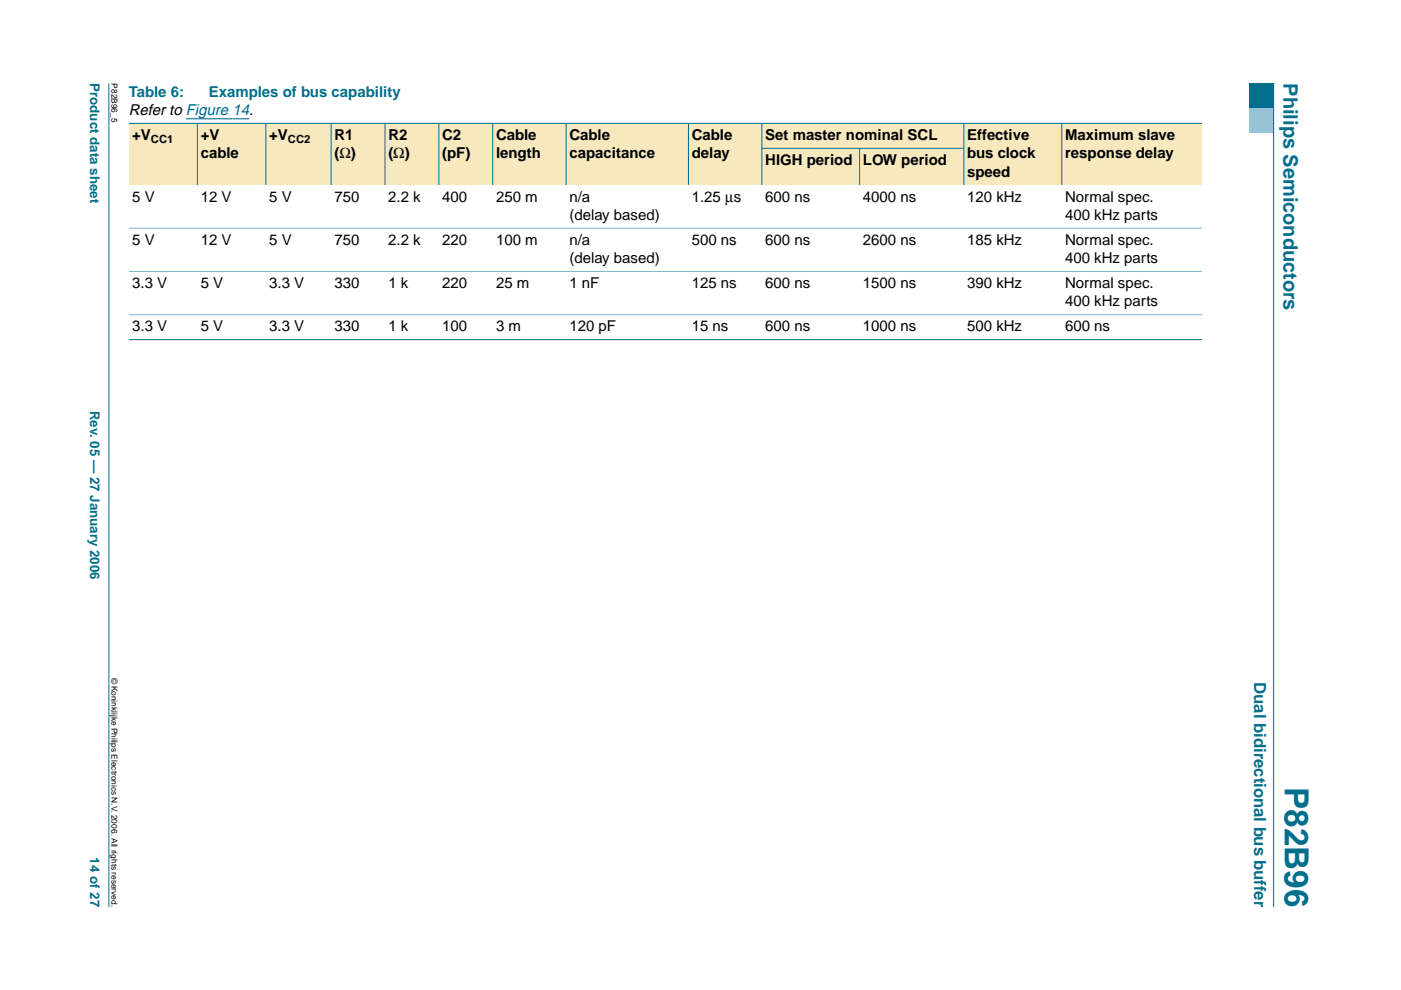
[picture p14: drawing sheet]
<svg xmlns="http://www.w3.org/2000/svg" width="297mm" height="210mm" viewBox="0 0 297 210" stroke-linecap="round" stroke-linejoin="round" font-family="sans-serif">
<defs><g id="words">
<text font-size="7.1" fill="#006e8c" x="272.4" y="166.8" transform="rotate(90 272.4 166.8)">P82B96</text>
<text font-size="4.2" fill="#006e8c" x="272.2" y="17.7" transform="rotate(90 272.2 17.7)">Philips Semiconductors</text>
<text font-size="3.5" fill="#006e8c" x="265.9" y="144.7" transform="rotate(90 265.9 144.7)">Dual bidirectional bus buffer</text>
<g font-size="3.2" fill="#006e8c">
<text x="27.3" y="20.5">Table 6:</text>
<text x="44.3" y="20.5">Examples of bus capability</text>
</g>
<g font-size="3.2">
<text x="27.3" y="24.4">Refer to Figure 14.</text>
<text x="28" y="29.7">+V</text>
<text x="42.6" y="29.7">+V</text>
<text x="57.1" y="29.7">+V</text>
<text x="70.9" y="29.7">R1</text>
<text x="82.3" y="29.7">R2</text>
<text x="93.8" y="29.7">C2</text>
<text x="105.2" y="29.7">Cable</text>
<text x="120.7" y="29.7">Cable</text>
<text x="146.7" y="29.7">Cable</text>
<text x="162.2" y="29.7">Set master nominal SCL</text>
<text x="205.1" y="29.7">Effective</text>
<text x="225.8" y="29.7">Maximum slave</text>
<text x="42.6" y="33.6">cable</text>
<text x="70.9" y="33.6">(Ω)</text>
<text x="82.3" y="33.6">(Ω)</text>
<text x="93.8" y="33.6">(pF)</text>
<text x="105.2" y="33.6">length</text>
<text x="120.7" y="33.6">capacitance</text>
<text x="146.7" y="33.6">delay</text>
<text x="162.2" y="35">HIGH period</text>
<text x="183" y="35">LOW period</text>
<text x="205.1" y="33.6">bus clock</text>
<text x="225.8" y="33.6">response delay</text>
<text x="205.1" y="37.4">speed</text>
<text x="28" y="42.7">5 V</text>
<text x="42.6" y="42.7">12 V</text>
<text x="57.1" y="42.7">5 V</text>
<text x="70.9" y="42.7">750</text>
<text x="82.3" y="42.7">2.2 k</text>
<text x="93.8" y="42.7">400</text>
<text x="105.2" y="42.7">250 m</text>
<text x="120.7" y="46.6">(delay based)</text>
<text x="120.7" y="42.7">n/a</text>
<text x="146.7" y="42.7">1.25 µs</text>
<text x="162.2" y="42.7">600 ns</text>
<text x="183" y="42.7">4000 ns</text>
<text x="205.1" y="42.7">120 kHz</text>
<text x="225.8" y="46.6">400 kHz parts</text>
<text x="225.8" y="42.7">Normal spec.</text>
<text x="28" y="51.9">5 V</text>
<text x="42.6" y="51.9">12 V</text>
<text x="57.1" y="51.9">5 V</text>
<text x="70.9" y="51.9">750</text>
<text x="82.3" y="51.9">2.2 k</text>
<text x="93.8" y="51.9">220</text>
<text x="105.2" y="51.9">100 m</text>
<text x="120.7" y="51.9">n/a</text>
<text x="146.7" y="51.9">500 ns</text>
<text x="162.2" y="51.9">600 ns</text>
<text x="183" y="51.9">2600 ns</text>
<text x="205.1" y="51.9">185 kHz</text>
<text x="225.8" y="51.9">Normal spec.</text>
<text x="120.7" y="55.8">(delay based)</text>
<text x="225.8" y="55.8">400 kHz parts</text>
<text x="28" y="61.1">3.3 V</text>
<text x="42.6" y="61.1">5 V</text>
<text x="57.1" y="61.1">3.3 V</text>
<text x="70.9" y="61.1">330</text>
<text x="82.3" y="61.1">1 k</text>
<text x="93.8" y="61.1">220</text>
<text x="105.2" y="61.1">25 m</text>
<text x="120.7" y="61.1">1 nF</text>
<text x="146.7" y="61.1">125 ns</text>
<text x="162.2" y="61.1">600 ns</text>
<text x="183" y="61.1">1500 ns</text>
<text x="205.1" y="61.1">390 kHz</text>
<text x="225.8" y="65">400 kHz parts</text>
<text x="225.8" y="61.1">Normal spec.</text>
<text x="28" y="70.3">3.3 V</text>
<text x="42.6" y="70.3">5 V</text>
<text x="57.1" y="70.3">3.3 V</text>
<text x="70.9" y="70.3">330</text>
<text x="82.3" y="70.3">1 k</text>
<text x="93.8" y="70.3">100</text>
<text x="105.2" y="70.3">3 m</text>
<text x="120.7" y="70.3">120 pF</text>
<text x="146.7" y="70.3">15 ns</text>
<text x="162.2" y="70.3">600 ns</text>
<text x="183" y="70.3">1000 ns</text>
<text x="205.1" y="70.3">500 kHz</text>
<text x="225.8" y="70.3">600 ns</text>
</g>
<g font-size="2.8" fill="#006e8c">
<text x="19.1" y="17.7" transform="rotate(90 19.1 17.7)">Product data sheet</text>
<text x="19.1" y="87.1" transform="rotate(90 19.1 87.1)">Rev. 05 — 27 January 2006</text>
<text x="19.1" y="181.8" transform="rotate(90 19.1 181.8)">14 of 27</text>
</g>
<g font-size="2.4">
<text x="32" y="30.3">CC1</text>
<text x="61.1" y="30.3">CC2</text>
</g>
<g font-size="1.8">
<text x="23.7" y="17.7" transform="rotate(90 23.7 17.7)">P82B96_5</text>
<text x="23.7" y="143.7" transform="rotate(90 23.7 143.7)">© Koninklijke Philips Electronics N.V. 2006. All rights reserved.</text>
</g>
</g></defs>
<path d="M23.1 17.7v174.6z" fill="#006e8c" stroke="#006e8c" stroke-width=".21"/>
<path d="M264.7 17.7h5.3v5.3h-5.3z" fill-rule="evenodd" fill="#006e8c"/>
<path d="M264.7 23h5.3v5.3h-5.3z" fill-rule="evenodd" fill="#96c4d6"/>
<path d="M270 17.7v174.6z" fill="#006e8c" stroke="#006e8c" stroke-width=".21"/>
<path d="M39.4 25.2h13.4" fill="none" stroke="#00f" stroke-width=".21"/>
<g fill="#f7e8bd">
<path d="M27.3 26.2h14.6v13h-14.6z" fill-rule="evenodd"/>
<path d="M41.9 26.2h14.5v13h-14.5z" fill-rule="evenodd"/>
<path d="M56.4 26.2h13.8v13h-13.8z" fill-rule="evenodd"/>
<path d="M70.2 26.2h11.4v13h-11.4z" fill-rule="evenodd"/>
<path d="M81.6 26.2h11.4v13h-11.4z" fill-rule="evenodd"/>
<path d="M93 26.2h11.5v13h-11.5z" fill-rule="evenodd"/>
<path d="M104.5 26.2h15.5v13h-15.5z" fill-rule="evenodd"/>
<path d="M120 26.2h26v13h-26z" fill-rule="evenodd"/>
<path d="M146 26.2h15.5v13h-15.5z" fill-rule="evenodd"/>
<path d="M161.5 26.2h42.9v5.2h-42.9z" fill-rule="evenodd"/>
<path d="M204.4 26.2h20.7v13h-20.7z" fill-rule="evenodd"/>
<path d="M225.1 26.2h29.8v13h-29.8z" fill-rule="evenodd"/>
<path d="M161.5 31.4h20.8v7.8h-20.8z" fill-rule="evenodd"/>
<path d="M182.3 31.4h22.1v7.8h-22.1z" fill-rule="evenodd"/>
</g>
<g fill="#006e8c" stroke="#006e8c" stroke-width=".21">
<path d="M41.9 26.1v13.1z"/>
<path d="M56.4 26.1v13.1z"/>
<path d="M70.2 26.1v13.1z"/>
<path d="M81.6 26.1v13.1z"/>
<path d="M93 26.1v13.1z"/>
<path d="M104.5 26.1v13.1z"/>
<path d="M120 26.1v13.1z"/>
<path d="M146 26.1v13.1z"/>
<path d="M161.5 26.1v13.1z"/>
<path d="M182.3 31.4v7.8z"/>
<path d="M204.4 26.1v13.1z"/>
<path d="M225.1 26.1v13.1z"/>
<path d="M27.3 26.2h227.6z"/>
<path d="M161.5 31.4h42.9z"/>
<path d="M27.3 72h227.6z"/>
</g>
<g fill="#80b6c6" stroke="#80b6c6" stroke-width=".21">
<path d="M27.3 48.4h227.6z"/>
<path d="M27.3 57.6h227.6z"/>
<path d="M27.3 66.7h227.6z"/>
</g>
<use href="#words"/>
</svg>
